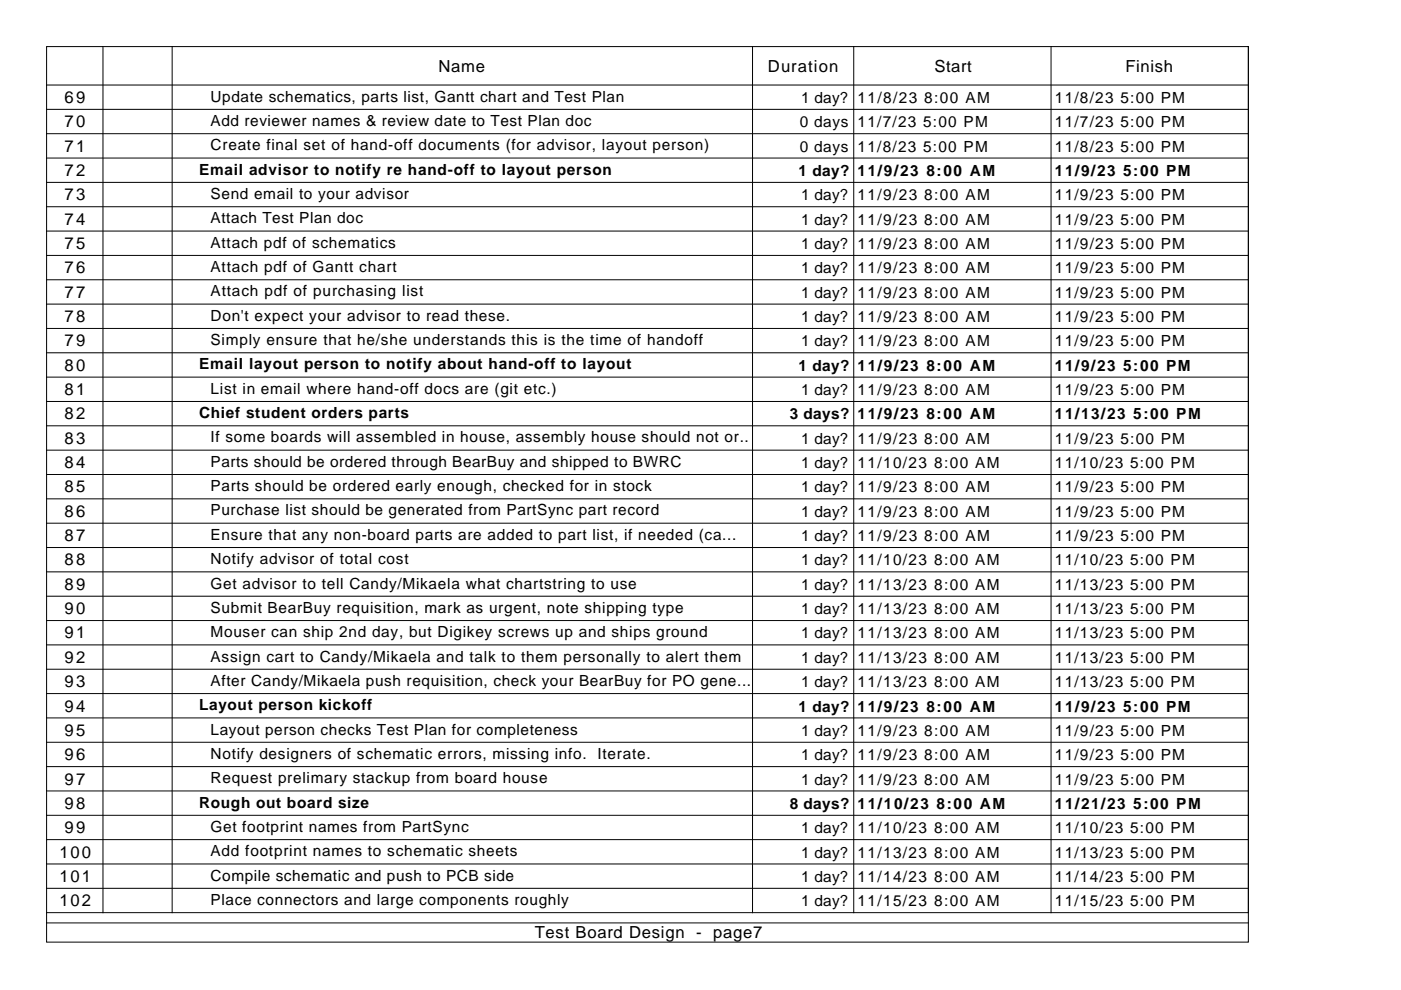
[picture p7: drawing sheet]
<svg xmlns="http://www.w3.org/2000/svg" width="297mm" height="210mm" viewBox="0 0 297 210" stroke-linecap="round" stroke-linejoin="round" font-family="sans-serif">
<defs><g id="words">
<g font-size="3.5">
<text x="93" y="15.3">Name</text>
<text x="162.8" y="15.3">Duration</text>
<text x="198.1" y="15.3">Start</text>
<text x="238.6" y="15.3">Finish</text>
<text x="13.7" y="21.8">69</text>
<text x="13.7" y="27">70</text>
<text x="13.7" y="32.2">71</text>
<text x="13.7" y="37.3">72</text>
<text x="13.7" y="42.5">73</text>
<text x="13.7" y="47.6">74</text>
<text x="13.7" y="52.8">75</text>
<text x="13.7" y="58">76</text>
<text x="13.7" y="63.1">77</text>
<text x="13.7" y="68.3">78</text>
<text x="13.7" y="73.4">79</text>
<text x="13.7" y="78.6">80</text>
<text x="13.7" y="83.8">81</text>
<text x="13.7" y="88.9">82</text>
<text x="13.7" y="94.1">83</text>
<text x="13.7" y="99.2">84</text>
<text x="13.7" y="104.4">85</text>
<text x="13.7" y="109.6">86</text>
<text x="13.7" y="114.7">87</text>
<text x="13.7" y="119.9">88</text>
<text x="13.7" y="125.1">89</text>
<text x="13.7" y="130.2">90</text>
<text x="13.7" y="135.4">91</text>
<text x="13.7" y="140.5">92</text>
<text x="13.7" y="145.7">93</text>
<text x="13.7" y="150.9">94</text>
<text x="13.7" y="156">95</text>
<text x="13.7" y="161.2">96</text>
<text x="13.7" y="166.3">97</text>
<text x="13.7" y="171.5">98</text>
<text x="13.7" y="176.7">99</text>
<text x="12.6" y="181.8">100</text>
<text x="12.6" y="187">101</text>
<text x="12.6" y="192.1">102</text>
<text x="113.4" y="198.9">Test Board Design - page7</text>
</g>
<g font-size="3.3">
<text x="44.6" y="21.6">Update schematics, parts list, Gantt chart and Test Plan</text>
<text x="169.9" y="21.8">1 day?</text>
<text x="181.8" y="21.8">11/8/23 8:00 AM</text>
<text x="223.7" y="21.8">11/8/23 5:00 PM</text>
<text x="44.6" y="26.7">Add reviewer names &amp; review date to Test Plan doc</text>
<text x="169.6" y="27">0 days</text>
<text x="181.8" y="27">11/7/23 5:00 PM</text>
<text x="223.7" y="27">11/7/23 5:00 PM</text>
<text x="44.6" y="31.9">Create final set of hand-off documents (for advisor, layout person)</text>
<text x="169.6" y="32.2">0 days</text>
<text x="181.8" y="32.2">11/8/23 5:00 PM</text>
<text x="223.7" y="32.2">11/8/23 5:00 PM</text>
<text x="42.2" y="37">Email advisor to notify re hand-off to layout person</text>
<text x="169.3" y="37.3">1 day?</text>
<text x="181.8" y="37.3">11/9/23 8:00 AM</text>
<text x="223.7" y="37.3">11/9/23 5:00 PM</text>
<text x="44.6" y="42.2">Send email to your advisor</text>
<text x="44.6" y="47.4">Attach Test Plan doc</text>
<text x="169.9" y="42.5">1 day?</text>
<text x="169.9" y="47.6">1 day?</text>
<text x="181.8" y="42.5">11/9/23 8:00 AM</text>
<text x="181.8" y="47.6">11/9/23 8:00 AM</text>
<text x="223.7" y="42.5">11/9/23 5:00 PM</text>
<text x="223.7" y="47.6">11/9/23 5:00 PM</text>
<text x="44.6" y="52.5">Attach pdf of schematics</text>
<text x="169.9" y="52.8">1 day?</text>
<text x="181.8" y="52.8">11/9/23 8:00 AM</text>
<text x="223.7" y="52.8">11/9/23 5:00 PM</text>
<text x="44.6" y="57.7">Attach pdf of Gantt chart</text>
<text x="169.9" y="58">1 day?</text>
<text x="181.8" y="58">11/9/23 8:00 AM</text>
<text x="223.7" y="58">11/9/23 5:00 PM</text>
<text x="44.6" y="62.8">Attach pdf of purchasing list</text>
<text x="169.9" y="63.1">1 day?</text>
<text x="181.8" y="63.1">11/9/23 8:00 AM</text>
<text x="223.7" y="63.1">11/9/23 5:00 PM</text>
<text x="44.6" y="68">Don't expect your advisor to read these.</text>
<text x="169.9" y="68.3">1 day?</text>
<text x="181.8" y="68.3">11/9/23 8:00 AM</text>
<text x="223.7" y="68.3">11/9/23 5:00 PM</text>
<text x="44.6" y="73.2">Simply ensure that he/she understands this is the time of handoff</text>
<text x="169.9" y="73.4">1 day?</text>
<text x="181.8" y="73.4">11/9/23 8:00 AM</text>
<text x="223.7" y="73.4">11/9/23 5:00 PM</text>
<text x="42.2" y="78.3">Email layout person to notify about hand-off to layout</text>
<text x="44.6" y="83.5">List in email where hand-off docs are (git etc.)</text>
<text x="169.3" y="78.6">1 day?</text>
<text x="169.9" y="83.8">1 day?</text>
<text x="181.8" y="78.6">11/9/23 8:00 AM</text>
<text x="181.8" y="83.8">11/9/23 8:00 AM</text>
<text x="223.7" y="78.6">11/9/23 5:00 PM</text>
<text x="223.7" y="83.8">11/9/23 5:00 PM</text>
<text x="42.2" y="88.7">Chief student orders parts</text>
<text x="167.4" y="88.9">3 days?</text>
<text x="181.8" y="88.9">11/9/23 8:00 AM</text>
<text x="223.7" y="88.9">11/13/23 5:00 PM</text>
<text x="44.6" y="93.8">If some boards will assembled in house, assembly house should not or...</text>
<text x="169.9" y="94.1">1 day?</text>
<text x="181.8" y="94.1">11/9/23 8:00 AM</text>
<text x="223.7" y="94.1">11/9/23 5:00 PM</text>
<text x="44.6" y="99">Parts should be ordered through BearBuy and shipped to BWRC</text>
<text x="169.9" y="99.2">1 day?</text>
<text x="181.8" y="99.2">11/10/23 8:00 AM</text>
<text x="223.7" y="99.2">11/10/23 5:00 PM</text>
<text x="44.6" y="104.1">Parts should be ordered early enough, checked for in stock</text>
<text x="169.9" y="104.4">1 day?</text>
<text x="181.8" y="104.4">11/9/23 8:00 AM</text>
<text x="223.7" y="104.4">11/9/23 5:00 PM</text>
<text x="44.6" y="109.3">Purchase list should be generated from PartSync part record</text>
<text x="169.9" y="109.6">1 day?</text>
<text x="181.8" y="109.6">11/9/23 8:00 AM</text>
<text x="223.7" y="109.6">11/9/23 5:00 PM</text>
<text x="44.6" y="114.5">Ensure that any non-board parts are added to part list, if needed (ca...</text>
<text x="44.6" y="119.6">Notify advisor of total cost</text>
<text x="169.9" y="114.7">1 day?</text>
<text x="169.9" y="119.9">1 day?</text>
<text x="181.8" y="114.7">11/9/23 8:00 AM</text>
<text x="181.8" y="119.9">11/10/23 8:00 AM</text>
<text x="223.7" y="114.7">11/9/23 5:00 PM</text>
<text x="223.7" y="119.9">11/10/23 5:00 PM</text>
<text x="44.6" y="124.8">Get advisor to tell Candy/Mikaela what chartstring to use</text>
<text x="169.9" y="125.1">1 day?</text>
<text x="181.8" y="125.1">11/13/23 8:00 AM</text>
<text x="223.7" y="125.1">11/13/23 5:00 PM</text>
<text x="44.6" y="129.9">Submit BearBuy requisition, mark as urgent, note shipping type</text>
<text x="169.9" y="130.2">1 day?</text>
<text x="181.8" y="130.2">11/13/23 8:00 AM</text>
<text x="223.7" y="130.2">11/13/23 5:00 PM</text>
<text x="44.6" y="135.1">Mouser can ship 2nd day, but Digikey screws up and ships ground</text>
<text x="169.9" y="135.4">1 day?</text>
<text x="181.8" y="135.4">11/13/23 8:00 AM</text>
<text x="223.7" y="135.4">11/13/23 5:00 PM</text>
<text x="44.6" y="140.3">Assign cart to Candy/Mikaela and talk to them personally to alert them</text>
<text x="169.9" y="140.5">1 day?</text>
<text x="181.8" y="140.5">11/13/23 8:00 AM</text>
<text x="223.7" y="140.5">11/13/23 5:00 PM</text>
<text x="44.6" y="145.4">After Candy/Mikaela push requisition, check your BearBuy for PO gene...</text>
<text x="169.9" y="145.7">1 day?</text>
<text x="181.8" y="145.7">11/13/23 8:00 AM</text>
<text x="223.7" y="145.7">11/13/23 5:00 PM</text>
<text x="42.2" y="150.6">Layout person kickoff</text>
<text x="44.6" y="155.7">Layout person checks Test Plan for completeness</text>
<text x="169.3" y="150.9">1 day?</text>
<text x="181.8" y="150.9">11/9/23 8:00 AM</text>
<text x="223.7" y="150.9">11/9/23 5:00 PM</text>
<text x="44.6" y="160.9">Notify designers of schematic errors, missing info.</text>
<text x="126.7" y="160.9">Iterate.</text>
<text x="169.9" y="156">1 day?</text>
<text x="169.9" y="161.2">1 day?</text>
<text x="181.8" y="156">11/9/23 8:00 AM</text>
<text x="181.8" y="161.2">11/9/23 8:00 AM</text>
<text x="223.7" y="156">11/9/23 5:00 PM</text>
<text x="223.7" y="161.2">11/9/23 5:00 PM</text>
<text x="44.6" y="166.1">Request prelimary stackup from board house</text>
<text x="169.9" y="166.3">1 day?</text>
<text x="181.8" y="166.3">11/9/23 8:00 AM</text>
<text x="223.7" y="166.3">11/9/23 5:00 PM</text>
<text x="42.2" y="171.2">Rough out board size</text>
<text x="167.4" y="171.5">8 days?</text>
<text x="181.8" y="171.5">11/10/23 8:00 AM</text>
<text x="223.7" y="171.5">11/21/23 5:00 PM</text>
<text x="44.6" y="176.4">Get footprint names from PartSync</text>
<text x="169.9" y="176.7">1 day?</text>
<text x="181.8" y="176.7">11/10/23 8:00 AM</text>
<text x="223.7" y="176.7">11/10/23 5:00 PM</text>
<text x="44.6" y="181.6">Add footprint names to schematic sheets</text>
<text x="169.9" y="181.8">1 day?</text>
<text x="181.8" y="181.8">11/13/23 8:00 AM</text>
<text x="223.7" y="181.8">11/13/23 5:00 PM</text>
<text x="44.6" y="186.7">Compile schematic and push to PCB side</text>
<text x="44.6" y="191.9">Place connectors and large components roughly</text>
<text x="169.9" y="187">1 day?</text>
<text x="181.8" y="187">11/14/23 8:00 AM</text>
<text x="223.7" y="187">11/14/23 5:00 PM</text>
<text x="169.9" y="192.1">1 day?</text>
<text x="181.8" y="192.1">11/15/23 8:00 AM</text>
<text x="223.7" y="192.1">11/15/23 5:00 PM</text>
</g>
</g></defs>
<g fill="none" stroke="#000" stroke-width=".21">
<path d="M9.9 9.9h254.8v189.9h-254.8zM9.9 18h254.8M21.8 9.9v183.6M36.5 9.9v183.6M159.6 9.9v183.6M181 9.9v183.6M222.8 9.9v183.6M264.7 9.9v183.6h-254.8M9.9 23.2h254.8M9.9 28.3h254.8M9.9 33.5h254.8M9.9 38.7h254.8"/>
<path d="M9.9 43.8h254.8M9.9 49h254.8M9.9 54.2h254.8M9.9 59.3h254.8M9.9 64.5h254.8M9.9 69.6h254.8M9.9 74.8h254.8M9.9 80h254.8M9.9 85.1h254.8M9.9 90.3h254.8M9.9 95.4h254.8M9.9 100.6h254.8"/>
<path d="M9.9 105.8h254.8M9.9 110.9h254.8M9.9 116.1h254.8M9.9 121.2h254.8M9.9 126.4h254.8M9.9 131.6h254.8M9.9 136.7h254.8M9.9 141.9h254.8M9.9 147.1h254.8M9.9 152.2h254.8M9.9 157.4h254.8M9.9 162.5h254.8"/>
<path d="M9.9 167.7h254.8M9.9 172.9h254.8M9.9 178h254.8M9.9 183.2h254.8M9.9 188.3h254.8M9.9 195.7h254.8"/>
</g>
<use href="#words"/>
</svg>
